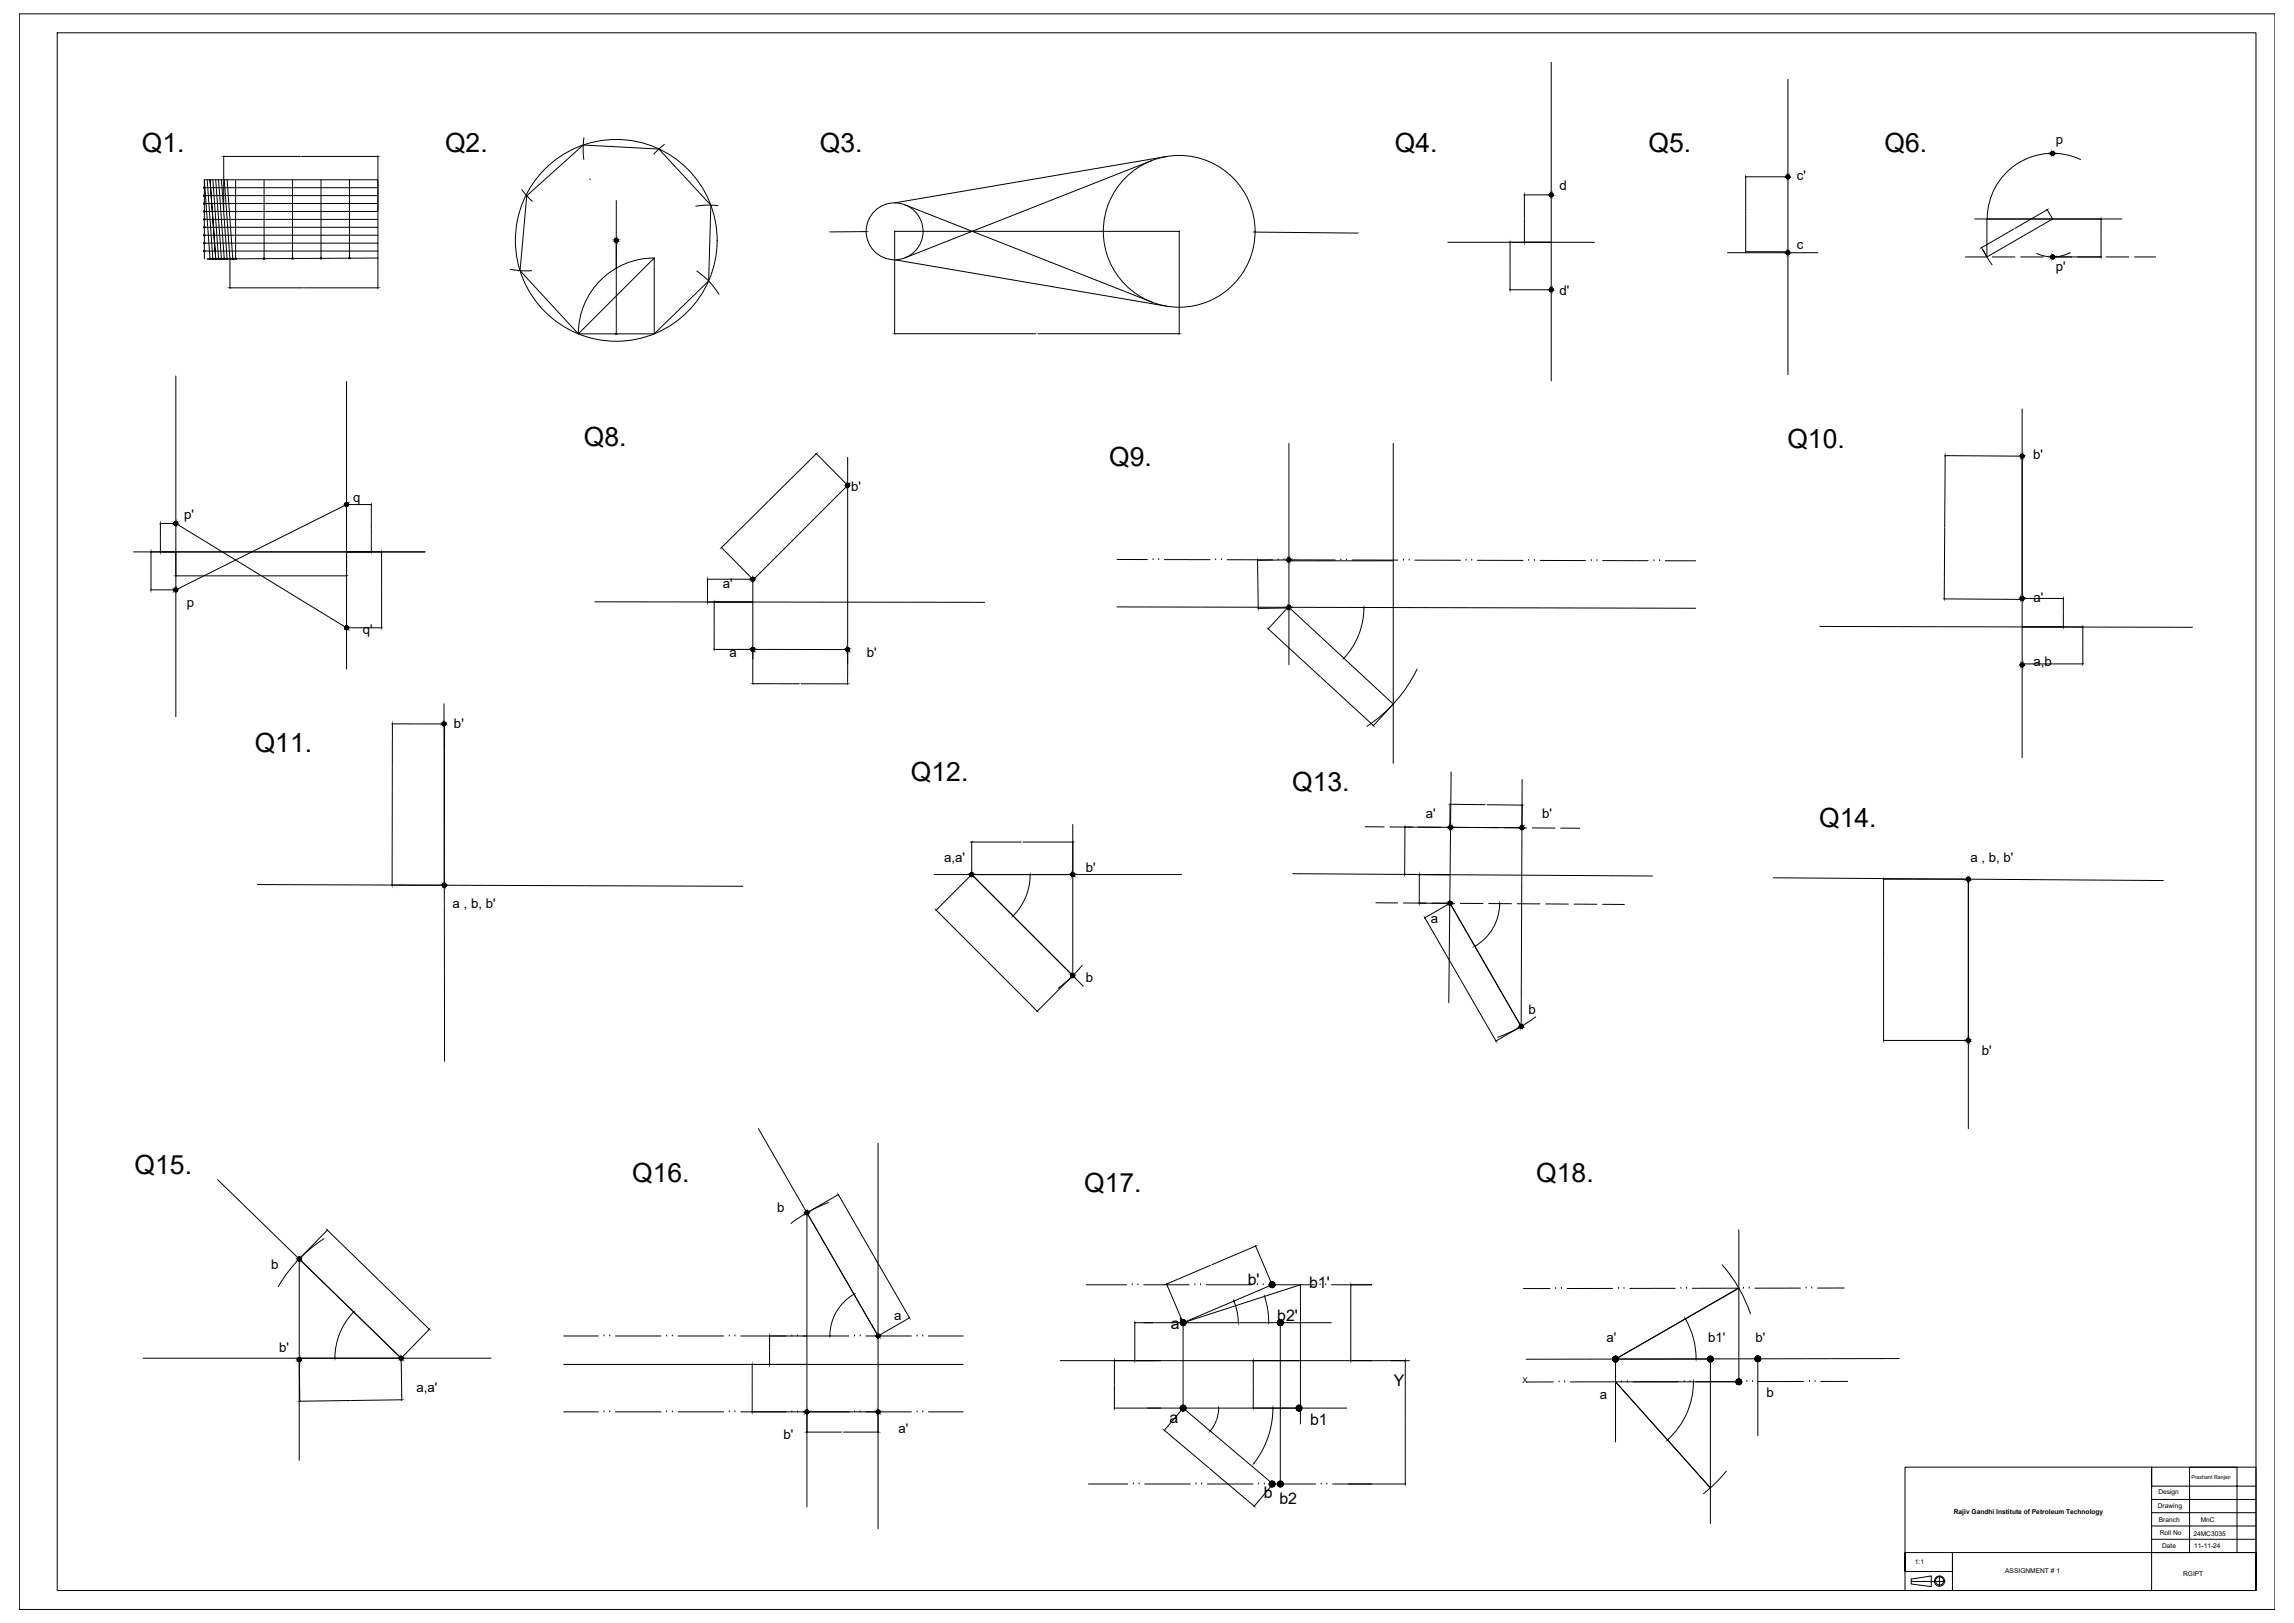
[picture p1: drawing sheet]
<svg xmlns="http://www.w3.org/2000/svg" width="1189mm" height="841mm" viewBox="0 0 1189 841" stroke-linecap="round" stroke-linejoin="round" font-family="sans-serif">
<defs><g id="words">
<g font-size="13.7">
<text x="73" y="79">Q1.</text>
<text x="231" y="79">Q2.</text>
<text x="425" y="79">Q3.</text>
<text x="723" y="79">Q4.</text>
<text x="854" y="79">Q5.</text>
<text x="977" y="79">Q6.</text>
<text x="303" y="231">Q8.</text>
<text x="926" y="232">Q10.</text>
<text x="575" y="242">Q9.</text>
<text x="132" y="389">Q11.</text>
<text x="472" y="405">Q12.</text>
<text x="670" y="410">Q13.</text>
<text x="943" y="428">Q14.</text>
<text x="70" y="608">Q15.</text>
<text x="328" y="612">Q16.</text>
<text x="562" y="618">Q17.</text>
<text x="796" y="612">Q18.</text>
</g>
<g font-size="8.2">
<text x="647" y="666">b'</text>
<text x="678" y="667">b1'</text>
<text x="607" y="689">a'</text>
<text x="662" y="685">b2'</text>
<text x="722" y="718">Y</text>
<text x="606" y="737">a</text>
<text x="679" y="739">b1</text>
<text x="655" y="776">b</text>
<text x="663" y="779">b2</text>
</g>
<g font-size="6.9">
<text x="1065" y="74">p</text>
<text x="931" y="93">c'</text>
<text x="808" y="99">d</text>
<text x="931" y="129">c</text>
<text x="1065" y="140">p'</text>
<text x="808" y="153">d'</text>
<text x="1054" y="238">b'</text>
<text x="441" y="254">b'</text>
<text x="183" y="260">q</text>
<text x="95" y="269">p'</text>
<text x="375" y="304">a'</text>
<text x="1054" y="312">a'</text>
<text x="97" y="315">p</text>
<text x="188" y="329">q'</text>
<text x="378" y="340">a</text>
<text x="449" y="340">b'</text>
<text x="1054" y="345">a,b</text>
<text x="235" y="377">b'</text>
<text x="739" y="424">a'</text>
<text x="799" y="424">b'</text>
<text x="489" y="447">a,a'</text>
<text x="1021" y="447">a , b, b'</text>
<text x="563" y="452">b'</text>
<text x="235" y="470">a , b, b'</text>
<text x="741" y="478">a</text>
<text x="563" y="509">b</text>
<text x="792" y="525">b</text>
<text x="1027" y="547">b'</text>
<text x="403" y="628">b</text>
<text x="140" y="657">b</text>
<text x="463" y="684">a</text>
<text x="833" y="696">a'</text>
<text x="885" y="696">b1'</text>
<text x="910" y="696">b'</text>
<text x="145" y="701">b'</text>
<text x="216" y="721">a,a'</text>
<text x="829" y="725">a</text>
<text x="916" y="724">b</text>
<text x="466" y="742">a'</text>
<text x="406" y="746">b'</text>
</g>
<text font-size="4.1" x="789" y="717">X</text>
<g font-size="3.4">
<text x="1119" y="774">Design</text>
<text x="1013" y="785">Rajiv Gandhi Institute of Petroleum Technology</text>
<text x="1118" y="781">Drawing</text>
<text x="1119" y="789">Branch</text>
<text x="1141" y="789">MnC</text>
<text x="1119" y="795">Roll No</text>
<text x="1137" y="796">24MC3035</text>
<text x="1120" y="802">Date</text>
<text x="1137" y="802">11-11-24</text>
<text x="992" y="811">1:1</text>
<text x="1039" y="815">ASSIGNMENT # 1</text>
<text x="1131" y="817">RGIPT</text>
</g>
<text font-size="2.7" x="1136" y="767">Prashant Ranjan</text>
<g font-size=".2">
<text x="156" y="81">5.36</text>
<text x="790" y="113">25.0000</text>
<text x="904" y="111">39.5000</text>
<text x="1044" y="119">40.0000</text>
<text x="430" y="120">Ø30</text>
<text x="704" y="121">Ø80.0000</text>
<text x="1088" y="123">19.9999</text>
<text x="782" y="138">25.0000</text>
<text x="157" y="149">5.2</text>
<text x="537" y="173">150.0000</text>
<text x="398" y="260">71</text>
<text x="192" y="274">24.9609</text>
<text x="1007" y="273">75.4990</text>
<text x="83" y="279">15.0000</text>
<text x="78" y="296">20.0000</text>
<text x="135" y="298">90.0000</text>
<text x="197" y="306">40.0000</text>
<text x="651" y="303">25.3427</text>
<text x="366" y="306">12.0267</text>
<text x="1069" y="318">15.0000</text>
<text x="370" y="324">25.0001</text>
<text x="704" y="329">43°</text>
<text x="1079" y="335">19.5001</text>
<text x="684" y="351">75.3674</text>
<text x="414" y="354">50.0001</text>
<text x="203" y="417">85.0000</text>
<text x="770" y="417">38.0144</text>
<text x="529" y="436">53.2824</text>
<text x="728" y="441">24.9575</text>
<text x="735" y="461">15.0429</text>
<text x="531" y="465">45°</text>
<text x="774" y="481">60°</text>
<text x="511" y="498">75.3527</text>
<text x="976" y="497">85.0000</text>
<text x="756" y="508">75.0000</text>
<text x="452" y="651">75.0000</text>
<text x="627" y="656">51.0000</text>
<text x="196" y="663">75.0000</text>
<text x="433" y="680">60°</text>
<text x="641" y="682">23°</text>
<text x="657" y="679">18°</text>
<text x="700" y="686">40.0000</text>
<text x="176" y="691">43°</text>
<text x="588" y="695">20.0046</text>
<text x="877" y="694">30°</text>
<text x="398" y="700">15.0000</text>
<text x="389" y="719">25.0000</text>
<text x="577" y="717">24.9954</text>
<text x="649" y="717">24.9954</text>
<text x="182" y="726">53</text>
<text x="630" y="736">40°</text>
<text x="728" y="737">65.0000</text>
<text x="874" y="733">48°</text>
<text x="436" y="742">37.5000</text>
<text x="658" y="743">38°</text>
<text x="626" y="761">62.0000</text>
</g>
</g></defs>
<!-- layer: 0 -->
<g fill="none" stroke="#000" stroke-width=".52">
<path d="M10 7h1169v827h-1169zM30 17h1139v807h-1139zM303 71v12M344 75l-5 5M106 97v1M106 93h90v41h-89M106 93v41M106 97h90M106 93l3 41M107 93l3 41M109 93l3 41-3-41M110 93l3 41"/>
<path d="M112 93l3 41M113 93l3 41M115 93l3 41M116 93l3 41M118 93l3 41M122 94v40M137 93v41M152 93v41M166 93v41M181 93v41M270 98l6 6M306 93h.1"/>
<path d="M597 83l-128 51M605 81l-141 24M106 117v1M106 113v1M106 109v1M106 105v1M106 101v1M106 101h90M106 105h90M106 110h90M106 114h90M106 118h90"/>
<path d="M319 104v69M372 107l-6-1-5 1M464 120h147M469 106l128 51M106 130h.1M106 126h.1M106 122h.1M106 122h90M106 126h90M106 130h90M108 134l1 1M109 134l-1 1"/>
<path d="M110 134l1 1M111 134l-1 1M111 134l1 1M112 134l-1 1M113 134l1 1M114 134l-1 1M114 134l1 1M115 134l-1 1M116 134l1 1M117 134l-1 1M117 134h1M118 134h-1"/>
<path d="M119 134h1M120 134h-1M120 134h1M121 134h-1M122 134h.1M137 134h.1M151 134h1M152 134h-1M166 134h1M167 134h-1M181 133v1M264 140h12"/>
<path d="M339 134a39 39 0 0 0-39 39l39-39v39M464 135l141 24M361 140l6 5 6 8M319 173h1M320 173h-1M593 685h97M664 685v84M595 730h103M1115 777h54M1169 770h-54v-10v45h20v-45h24v45M1115 798h54M1115 791h54"/>
<path d="M1115 784h54M991 818l10-1v5l-11-1zM991 819h17M1005 817v5M1169 805h-54v19M1012 824v-19v9h-25v-9h182v19h-182v-64h182v64"/>
<circle cx="106" cy="97" r=".2"/>
<circle cx="106" cy="114" r=".2"/>
<circle cx="106" cy="105" r=".2"/>
<circle cx="106" cy="101" r=".2"/>
<circle cx="106" cy="118" r=".2"/>
<circle cx="106" cy="110" r=".2"/>
<circle cx="464" cy="120" r="15"/>
<circle cx="611" cy="120" r="39"/>
<circle cx="106" cy="130" r=".2"/>
<circle cx="106" cy="126" r=".2"/>
<circle cx="106" cy="122" r=".2"/>
<circle cx="109" cy="134" r=".2"/>
<circle cx="110" cy="134" r=".2"/>
<circle cx="112" cy="134" r=".2"/>
<circle cx="113" cy="134" r=".2"/>
<circle cx="115" cy="134" r=".2"/>
<circle cx="116" cy="134" r=".2"/>
<circle cx="118" cy="134" r=".2"/>
<circle cx="119" cy="134" r=".2"/>
<circle cx="121" cy="134" r=".2"/>
<circle cx="122" cy="134" r=".2"/>
<circle cx="137" cy="134" r=".2"/>
<circle cx="152" cy="134" r=".2"/>
<circle cx="166" cy="134" r=".2"/>
<circle cx="181" cy="134" r=".2"/>
<circle cx="319" cy="125" r="52"/>
<circle cx="319" cy="173" r=".2"/>
<circle cx="1005" cy="819" r="2.1"/>
<circle cx="1005" cy="819" r="2.7"/>
</g>
<!-- layer: dimension line -->
<g fill="none" stroke="#000" stroke-width=".52">
<path d="M116 81v29M116 81h40M156 81h40M196 81v29M905 92h22M905 92v19M464 120v53M611 120v53M790 101h14M790 101v12M790 113v12M905 111v19"/>
<path d="M1044 119l-17 9M1061 109l-17 9M1061 109l3 4h25M1089 114v9M119 134v15M196 134v15M449 120h-19M651 120l53 1M782 126h22M783 126v12M783 138v12M905 130h22"/>
<path d="M1027 128l3 5M1064 133h25M1089 123v10M119 149h38M158 149h38M782 150h22M464 173h73M538 173h73M423 235l16 16M423 235l-24 24M1048 236h-40v37M398 260l-24 24"/>
<path d="M83 271h8M83 271v7M83 279v7M180 261h13M192 262v12M192 274v12M1008 273v37M78 286h13M78 286v10M78 296v9M91 286v13M91 298h44"/>
<path d="M136 298h43M198 286v19M198 286h-18v13M374 284l16 16M652 291v12M668 290h-16M78 306h13M198 306v19M366 300h24M366 312h24M367 300v6M367 306v6"/>
<path d="M370 312v12M652 303v12M667 315l-10 11M668 315h-16M707 315l-1 7-2 7M1007 310l41 1M1048 310h22M1069 310v7M1069 318v7M180 325h18M370 337h20M370 324v12"/>
<path d="M390 337v17M439 337v18M657 326l27 25M704 329l-3 6-4 6M1048 325h32M1079 325v9M1079 335v9M390 354h24M415 354h24M685 351l27 25M1048 344h32M203 375h27"/>
<path d="M203 375v42M722 365l-10 11M203 417v41M752 417l-1 11M752 417h18M771 417h18M789 417v12M504 436v17l-19 19M504 436h25M530 436h26M556 436v17M728 429h23"/>
<path d="M728 429v12M203 459h27M534 453l-1 7-1 5M728 453h23M728 441v12M735 453h16M736 453v7M976 456h44M976 456v41M485 472l26 26M532 465l-3 5-4 5M735 468h16l-13 8"/>
<path d="M736 461v7M739 476l18 31M777 468l-1 7-2 6M512 498l25 26M774 481l-4 5-6 4M976 498v41M556 506l-19 18M757 508l18 31M788 532l-13 8M976 539h44M435 619l18 32M435 619l-17 9"/>
<path d="M170 637l-15 15M170 638l26 25M453 651l18 32M183 680l-4 5-3 6M196 663l26 26M433 680l-2 6-1 6M442 671l-4 3-4 6M700 666h11M700 666v19M176 691l-2 7v6M223 689l-15 15v22M399 692h19"/>
<path d="M399 692v7M399 700v7M471 683l-16 9M588 685h9M588 686v9M588 695v10M700 686v19M873 684l5 9M878 694l1 10M155 705v21M390 707h28M390 707v12"/>
<path d="M390 720v11M577 705h25M578 705v12M578 718v11M649 705h24M650 705v12M650 718v11M700 705h11M721 705h7M728 705v32M878 716l-1 8-3 8M182 726h-26"/>
<path d="M208 725l-26 1M390 732h28v10M455 732v10M577 730h25M649 730h24M728 737v32M874 733l-4 6-6 7M418 742h18M437 742h18M699 769h29"/>
</g>
<!-- layer: Object -->
<g fill="none" stroke="#000" stroke-width=".52">
<path d="M273 101l29-26 39 2 27 29-1 40-28 27h-39l-30-33zM1048 236v74M439 251l-48 49M91 271l89 54M180 261l-89 45M668 291h54M668 315l54 50M390 337h49M230 375v84M752 429h37M504 453h52M504 454l52 52"/>
<path d="M1020 456v83M751 468l37 64M418 628l37 64M155 652l53 52h-53M659 666l-46 19M901 668l-64 36M837 716l49 55M418 732h38M613 730l47 39"/>
</g>
<!-- layer: 0 -->
<g fill="#000" stroke="#000" stroke-width=".52">
<path d="M318 125h1zM319 125v1z"/>
<path d="M318 124l1 1zM318 125h1zM318 125h1z"/>
<path d="M319 124v1zM319 124v1zM318 124l1 1z"/>
<path d="M319 124v1zM319 124v1zM319 124v1z"/>
<path d="M319 125v1zM319 125h1zM319 125h1z"/>
<path d="M320 124l-1 1zM319 124v1zM319 124v1z"/>
<path d="M319 125h1zM319 125h1zM319 125h1z"/>
<path d="M320 124l-1 1zM320 124l-1 1zM320 124l-1 1z"/>
<path d="M319 125h1zM319 125h1z"/>
<path d="M319 125h1zM319 125l1-1zM319 125l1-1z"/>
</g>
<!-- layer: reference -->
<g fill="none" stroke="#000" stroke-width=".52">
<path d="M1023 113h77M750 126h76M895 131h47M69 286h151M308 312h202M579 314l300 1M943 325h193M556 427v79M484 453h128M504 453l57 58M670 453l186 1M561 500l-7 7-6 5"/>
<path d="M796 527l-9 6-11 5"/>
</g>
<!-- layer: Locus -->
<g fill="none" stroke="#000" stroke-width=".52">
<path d="M1019 133h11M1032 133h12M1047 133h12M1062 133h12M1077 133h12M1091 133h12M1106 133h11M708 428h9M720 429h12M735 429h12M750 429h12M765 429h11"/>
<path d="M779 429h12M794 429h12M809 429h10M713 468h11M727 468h12M742 468h12M757 468h12M772 468h11M786 468h12M801 468h12M816 469h12M831 469h11"/>
</g>
<!-- layer: prjector -->
<g fill="none" stroke="#000" stroke-width=".52">
<path d="M804 32v165M927 41v153M1078 83a34 34 0 0 0-48 30v20l34-20M1028 130l4 7M1073 131a20 20 0 0 1-17 0M91 195v176M180 198v149M1048 212v181M439 237v107M668 230v114M722 230v166M390 300v42"/>
<path d="M734 347a74 74 0 0 1-26 29M230 365v185M752 400l-1 120M789 404l-1 128M133 458l252 1M751 468l38 64"/>
</g>
<g fill="#000" stroke="#000" stroke-width=".52">
<path d="M927 92h1zM1064 80h1zM439 250v1zM180 324v1zM390 337v1zM1048 345v1zM752 429h1zM750 468h1zM751 467v1zM664 685h1zM673 730h2zM664 769h1z"/>
<path d="M1063 79l1 1zM1063 80h1zM1063 80h1z"/>
<path d="M1063 80h1zM1063 80h1zM1064 80h-1z"/>
<path d="M1063 79l1 1zM1063 79l1 1zM1063 79l1 1z"/>
<path d="M1063 79l1 1zM1063 79l1 1zM1063 79l1 1z"/>
<path d="M1064 79v1zM1064 79v1zM1063 79l1 1z"/>
<path d="M1064 79v1zM1064 79v1zM1064 79v1z"/>
<path d="M1064 80h1zM1064 80h1z"/>
<path d="M1064 80h1zM1064 80l1-1zM1064 80l1-1z"/>
<path d="M926 91l1 1zM926 92h1zM926 92h1z"/>
<path d="M926 92h1zM926 92h1zM926 92h1z"/>
<path d="M926 91l1 1zM926 91l1 1zM926 91l1 1z"/>
<path d="M927 92l-1 1zM927 92l-1 1zM927 92v1z"/>
<path d="M926 91l1 1zM926 91l1 1zM926 91l1 1z"/>
<path d="M927 92v1zM927 92v1zM927 92v1z"/>
<path d="M927 91v1zM927 91v1zM926 91l1 1z"/>
<path d="M927 91v1zM927 91v1zM927 91v1z"/>
<path d="M927 92h1zM927 92h1z"/>
<path d="M927 92h1zM927 92l1-1zM927 92l1-1z"/>
<path d="M1064 80h-1zM1064 80h-1z"/>
<path d="M803 101h1zM803 101h1zM803 101h1z"/>
<path d="M803 101h1zM803 102l1-1zM803 102l1-1z"/>
<path d="M803 100l1 1zM803 100l1 1zM803 101h1z"/>
<path d="M804 101l-1 1zM804 101v1zM804 101v1z"/>
<path d="M804 100v1zM803 100l1 1zM803 100l1 1z"/>
<path d="M804 101v1zM804 101v1zM804 101v1z"/>
<path d="M804 100v1zM804 100v1zM804 100v1z"/>
<path d="M804 101v1zM804 101l1 1zM804 101h1z"/>
<path d="M804 101l1-1zM804 100v1zM804 100v1z"/>
<path d="M804 101h1zM804 101h1z"/>
<path d="M804 101h1zM804 101h1zM804 101h1z"/>
<path d="M926 131h1zM926 131h1zM926 131h1z"/>
<path d="M926 131h1zM926 131h1zM926 132l1-1z"/>
<path d="M926 130l1 1zM926 130l1 1zM926 131h1z"/>
<path d="M927 131l-1 1zM927 131l-1 1zM927 131v1z"/>
<path d="M926 130l1 1zM926 130l1 1zM926 130l1 1z"/>
<path d="M927 131v1zM927 131v1zM927 131v1z"/>
<path d="M927 130v1zM927 130v1zM926 130l1 1z"/>
<path d="M927 131v1zM927 131v1zM927 131h1z"/>
<path d="M927 130v1zM927 130v1zM927 130v1z"/>
<path d="M927 131h1zM927 131h1z"/>
<path d="M927 131h1zM927 131h1zM927 131h1z"/>
<path d="M1063 133h1zM1063 133h1zM1063 133h1z"/>
<path d="M1063 134l1-1zM1063 134l1-1zM1064 133l-1 1z"/>
<path d="M1063 132l1 1zM1063 133h1zM1063 133h1z"/>
<path d="M1064 133l-1 1zM1064 133l-1 1zM1064 133v1z"/>
<path d="M1063 132l1 1zM1063 132l1 1zM1063 132l1 1z"/>
<path d="M1064 133v1zM1064 133v1zM1064 133v1z"/>
<path d="M1064 132v1zM1064 132v1zM1064 132v1z"/>
<path d="M1064 133l1 1zM1064 133l1 1zM1064 133l1 1z"/>
<path d="M1065 132l-1 1zM1064 132v1zM1064 132v1z"/>
<path d="M1064 133l1 1zM1064 133h1z"/>
<path d="M1064 133h1zM1064 133h1zM1064 133h1z"/>
<path d="M803 150h1zM803 150h1zM803 150h1z"/>
<path d="M803 151l1-1zM803 151l1-1zM803 151l1-1z"/>
<path d="M803 149l1 1zM803 150h1zM803 150h1z"/>
<path d="M804 150l-1 1zM804 150v1zM804 150v1z"/>
<path d="M804 149v1zM803 149l1 1zM803 149l1 1z"/>
<path d="M804 150v1zM804 150v1zM804 150v1z"/>
<path d="M804 149v1zM804 149v1zM804 149v1z"/>
<path d="M804 150v1zM804 150l1 1zM804 150l1 1z"/>
<path d="M805 149l-1 1zM804 149v1zM804 149v1z"/>
<path d="M804 150l1 1zM804 150h1z"/>
<path d="M804 150h1zM804 150h1zM804 150h1z"/>
<path d="M1047 236h1zM1047 236h1zM1047 237l1-1z"/>
<path d="M1047 237l1-1zM1047 237l1-1zM1048 236l-1 1z"/>
<path d="M1047 236h1zM1047 236h1zM1047 236h1z"/>
<path d="M1048 236v1zM1048 236v1zM1048 236v1z"/>
<path d="M1048 235v1zM1047 236h1zM1047 236h1z"/>
<path d="M1048 236v1zM1048 236v1zM1048 236l1 1z"/>
<path d="M1048 235v1zM1048 235v1zM1048 235v1z"/>
<path d="M1048 236l1 1zM1048 236l1 1zM1048 236l1 1z"/>
<path d="M1048 236h1zM1049 236h-1zM1048 235v1z"/>
<path d="M1048 236l1 1zM1048 236h1z"/>
<path d="M1048 236h1zM1048 236h1zM1048 236h1z"/>
<path d="M438 251h1zM438 251h1zM438 252l1-1z"/>
<path d="M438 252l1-1zM438 252l1-1zM439 252v-1z"/>
<path d="M438 251h1zM438 251h1z"/>
<path d="M439 251v1zM439 251v1zM439 251v1z"/>
<path d="M439 251v1zM439 251v1zM439 251l1 1z"/>
<path d="M439 251l1 1zM439 251l1 1zM439 251l1 1z"/>
<path d="M440 251h-1zM440 251h-1zM440 251h-1z"/>
<path d="M439 251l1 1zM439 251h1z"/>
<path d="M439 251h1zM439 251h1zM439 251h1z"/>
<path d="M90 271h1zM90 271h1zM90 271h1z"/>
<path d="M90 272l1-1zM90 272l1-1zM91 271l-1 1z"/>
<path d="M90 271h1zM90 271h1zM90 271h1z"/>
<path d="M91 271v1zM91 271v1zM91 271v1z"/>
<path d="M91 270v1zM91 270v1zM90 271h1z"/>
<path d="M91 271v1zM91 271v1zM91 271v1z"/>
<path d="M91 270v1zM91 270v1zM91 270v1z"/>
<path d="M91 271l1 1zM91 271l1 1zM91 271l1 1z"/>
<path d="M92 271h-1zM92 270l-1 1zM91 270v1z"/>
<path d="M91 271h1zM91 271h1z"/>
<path d="M91 271h1zM91 271h1zM91 271h1z"/>
<path d="M179 261h1zM179 261h1zM179 262l1-1z"/>
<path d="M179 262l1-1zM179 262l1-1zM180 261l-1 1z"/>
<path d="M179 261h1zM179 261h1zM179 261h1z"/>
<path d="M180 261l-1 1zM180 261l-1 1zM180 261l-1 1z"/>
<path d="M179 261h1zM179 261h1zM179 261h1z"/>
<path d="M180 261v1zM180 261v1zM180 261v1z"/>
<path d="M180 260v1zM180 260v1zM179 260l1 1z"/>
<path d="M180 261v1zM180 261v1zM180 261v1z"/>
<path d="M180 261l1 1zM180 261l1 1z"/>
<path d="M180 261h1zM180 261h1z"/>
<path d="M667 290h1zM667 290h1zM667 290h1z"/>
<path d="M667 291l1-1zM667 291l1-1zM668 290l-1 1z"/>
<path d="M667 289l1 1zM667 290h1zM667 290h1z"/>
<path d="M668 290v1zM668 290v1zM668 290v1z"/>
<path d="M668 289v1zM667 289l1 1zM667 289l1 1z"/>
<path d="M668 290v1zM668 290v1zM668 290l1 1z"/>
<path d="M668 289v1zM668 289v1zM668 289v1z"/>
<path d="M668 290l1 1zM668 290l1 1zM668 290l1 1z"/>
<path d="M669 289l-1 1zM669 289l-1 1zM668 289v1z"/>
<path d="M668 290l1 1zM668 290h1z"/>
<path d="M668 290h1zM668 290h1zM668 290h1z"/>
<path d="M90 305l1 1zM90 306h1zM90 306h1z"/>
<path d="M90 306h1zM90 306h1z"/>
<path d="M90 305l1 1zM90 305l1 1zM90 305l1 1z"/>
<path d="M91 306v1zM91 306v1z"/>
<path d="M91 305v1zM91 305v1zM90 305l1 1z"/>
<path d="M91 306v1zM91 306v1zM91 306h1z"/>
<path d="M91 305v1zM91 305v1zM91 305v1z"/>
<path d="M91 306h1zM91 306h1zM91 306h1z"/>
<path d="M91 306l1-1zM92 305l-1 1zM91 305v1z"/>
<path d="M91 306h1zM91 306h1z"/>
<path d="M91 306h1zM91 306l1-1zM91 306l1-1z"/>
<path d="M667 315h1zM667 315h1zM667 315h1z"/>
<path d="M667 315h1zM667 315h1zM668 315l-1 1z"/>
<path d="M667 314l1 1zM667 314l1 1zM667 314l1 1z"/>
<path d="M668 315l-1 1zM668 315v1zM668 315v1z"/>
<path d="M668 314v1zM667 314l1 1zM667 314l1 1z"/>
<path d="M668 315v1zM668 315v1zM668 315l1 1z"/>
<path d="M668 314v1zM668 314v1zM668 314v1z"/>
<path d="M668 315l1 1zM668 315h1zM668 315h1z"/>
<path d="M668 315l1-1zM669 314l-1 1zM668 314v1z"/>
<path d="M668 315h1zM668 315h1z"/>
<path d="M668 315h1zM668 315l1-1zM668 315l1-1z"/>
<path d="M1047 310h1zM1047 310h1zM1047 310h1z"/>
<path d="M1047 310h1zM1047 311l1-1zM1048 310l-1 1z"/>
<path d="M1047 309l1 1zM1047 310h1zM1047 310h1z"/>
<path d="M1048 310l-1 1zM1048 310v1zM1048 310v1z"/>
<path d="M1048 309v1zM1047 309l1 1zM1047 309l1 1z"/>
<path d="M1048 310v1zM1048 310v1zM1048 310l1 1z"/>
<path d="M1048 309v1zM1048 309v1zM1048 309v1z"/>
<path d="M1048 310l1 1zM1048 310l1 1zM1048 310h1z"/>
<path d="M1048 310l1-1zM1049 309l-1 1zM1048 309v1z"/>
<path d="M1048 310h1zM1048 310h1z"/>
<path d="M1048 310h1zM1048 310h1zM1048 310h1z"/>
<path d="M179 325h1zM179 325h1zM179 326l1-1z"/>
<path d="M179 326l1-1zM179 326l1-1zM180 325l-1 1z"/>
<path d="M179 325h1zM179 325h1zM179 325h1z"/>
<path d="M180 325l-1 1zM180 325l-1 1zM180 325v1z"/>
<path d="M179 324l1 1zM179 325h1zM179 325h1z"/>
<path d="M180 325v1zM180 325v1zM180 325v1z"/>
<path d="M180 324v1zM180 324v1zM179 324l1 1z"/>
<path d="M180 325v1zM180 325v1zM180 325v1z"/>
<path d="M180 325l1 1zM180 325l1 1z"/>
<path d="M180 325h1zM180 325h1z"/>
<path d="M389 336l1 1zM389 337h1zM389 337h1z"/>
<path d="M389 337h1zM389 337h1zM390 337h-1z"/>
<path d="M389 336l1 1zM389 336l1 1zM389 336l1 1z"/>
<path d="M390 336v1zM390 336v1zM389 336l1 1z"/>
<path d="M390 337v1zM390 337h1zM390 337h1z"/>
<path d="M390 336v1zM390 336v1zM390 336v1z"/>
<path d="M390 337h1zM390 337h1zM390 337h1z"/>
<path d="M390 337l1-1zM391 336l-1 1zM391 336l-1 1z"/>
<path d="M390 337h1zM390 337h1z"/>
<path d="M390 337h1zM390 337l1-1zM390 337l1-1z"/>
<path d="M438 336l1 1zM438 337h1zM438 337h1z"/>
<path d="M438 337h1zM438 337h1z"/>
<path d="M439 336v1zM438 336l1 1zM438 336l1 1z"/>
<path d="M439 337v1zM439 337v1z"/>
<path d="M439 336v1zM439 336v1zM439 336v1z"/>
<path d="M439 337v1zM439 337l1 1zM439 337h1z"/>
<path d="M439 336v1zM439 336v1zM439 336v1z"/>
<path d="M439 337h1zM439 337h1zM439 337h1z"/>
<path d="M439 337l1-1zM440 336l-1 1zM440 336l-1 1z"/>
<path d="M439 337h1zM439 337h1z"/>
<path d="M439 337h1zM439 337l1-1zM439 337l1-1z"/>
<path d="M1047 344l1 1zM1047 345h1zM1047 345h1z"/>
<path d="M1047 345h1zM1047 345h1zM1047 345h1z"/>
<path d="M1047 344l1 1zM1047 344l1 1zM1047 344l1 1z"/>
<path d="M1048 344v1zM1047 344l1 1zM1047 344l1 1z"/>
<path d="M1048 345v1zM1048 345h1z"/>
<path d="M1048 344v1zM1048 344v1zM1048 344v1z"/>
<path d="M1048 345h1zM1048 345h1zM1048 345h1z"/>
<path d="M1049 344l-1 1zM1049 344l-1 1zM1048 344v1z"/>
<path d="M1048 345h1zM1048 345h1z"/>
<path d="M1048 345h1zM1048 345l1-1zM1048 345l1-1z"/>
<path d="M229 375h1zM229 375h1zM229 375h1z"/>
<path d="M229 376l1-1zM229 376l1-1zM230 375l-1 1z"/>
<path d="M229 374l1 1zM229 375h1zM229 375h1z"/>
<path d="M230 375v1zM230 375v1zM230 375v1z"/>
<path d="M230 374v1zM230 374v1zM229 374l1 1z"/>
<path d="M230 375v1zM230 375v1zM230 375v1z"/>
<path d="M230 374v1zM230 374v1zM230 374v1z"/>
<path d="M230 375l1 1zM230 375l1 1zM230 375l1 1z"/>
<path d="M231 374l-1 1zM231 374l-1 1zM230 374v1z"/>
<path d="M230 375l1 1zM230 375h1z"/>
<path d="M230 375h1zM230 375h1zM230 375h1z"/>
<path d="M751 429h1zM751 429h1zM751 429h1z"/>
<path d="M751 429h1zM751 429h1zM752 429h-1z"/>
<path d="M751 428l1 1zM751 428l1 1zM751 428l1 1z"/>
<path d="M752 429l-1 1zM752 429l-1 1zM752 429v1z"/>
<path d="M751 428l1 1zM751 428l1 1zM751 428l1 1z"/>
<path d="M752 429v1zM752 429v1zM752 429v1z"/>
<path d="M752 428v1zM752 428v1zM752 428v1z"/>
<path d="M752 428v1zM752 428v1zM752 428v1z"/>
<path d="M752 429h1zM752 429h1z"/>
<path d="M752 429h1zM752 429l1-1zM752 429l1-1z"/>
<path d="M788 429h1zM788 429h1zM788 429h1z"/>
<path d="M788 429h1zM788 429h1zM789 429l-1 1z"/>
<path d="M788 428l1 1zM788 428l1 1zM788 428l1 1z"/>
<path d="M789 429l-1 1zM789 429v1zM789 429v1z"/>
<path d="M788 428l1 1zM788 428l1 1zM788 428l1 1z"/>
<path d="M789 429v1zM789 429v1zM789 429v1z"/>
<path d="M789 428v1zM789 428v1zM789 428v1z"/>
<path d="M789 429v1zM789 429h1zM789 429h1z"/>
<path d="M789 428v1zM789 428v1zM789 428v1z"/>
<path d="M789 429h1zM789 429h1z"/>
<path d="M789 429h1zM789 429h1zM789 429l1-1z"/>
<path d="M229 459h1zM229 459h1zM229 459h1z"/>
<path d="M229 459h1zM229 459h1zM230 459v1z"/>
<path d="M230 458v1zM229 458l1 1zM229 458l1 1z"/>
<path d="M230 459v1zM230 459v1zM230 459v1z"/>
<path d="M230 458v1zM230 458v1zM230 458v1z"/>
<path d="M230 459v1zM230 459l1 1zM230 459l1 1z"/>
<path d="M230 458v1zM230 458v1zM230 458v1z"/>
<path d="M230 459h1zM230 459h1zM230 459h1z"/>
<path d="M230 459l1-1zM231 458l-1 1zM231 458l-1 1z"/>
<path d="M230 459h1zM230 459h1z"/>
<path d="M230 459h1zM230 459l1-1zM230 459l1-1z"/>
<path d="M555 453h1zM555 453h1zM555 453h1z"/>
<path d="M555 454l1-1zM555 454l1-1zM556 453l-1 1z"/>
<path d="M555 453h1zM555 453h1zM555 453h1z"/>
<path d="M556 453l-1 1zM556 453v1zM556 453v1z"/>
<path d="M556 452v1zM555 452l1 1zM555 453h1z"/>
<path d="M556 453v1zM556 453v1zM556 453l1 1z"/>
<path d="M556 452v1zM556 452v1zM556 452v1z"/>
<path d="M556 453l1 1zM556 453l1 1zM556 453l1 1z"/>
<path d="M556 453h1zM557 452l-1 1zM556 452v1z"/>
<path d="M556 453l1 1zM556 453h1z"/>
<path d="M556 453h1zM556 453h1zM556 453h1z"/>
<path d="M751 469v-1zM751 468v1z"/>
<path d="M751 468v1zM751 468v1zM751 468v1z"/>
<path d="M751 467v1zM751 467v1zM751 467v1z"/>
<path d="M751 468v1zM751 468l1 1zM751 468l1 1z"/>
<path d="M752 467l-1 1zM751 467v1zM751 467v1z"/>
<path d="M751 468l1 1zM751 468l1 1zM751 468l1 1z"/>
<path d="M752 467l-1 1zM752 467l-1 1zM752 467l-1 1z"/>
<path d="M751 468h1zM751 468h1z"/>
<path d="M751 468h1zM751 468h1zM751 468h1z"/>
<path d="M662 686l2-1zM662 686l2-1zM662 686l2-1z"/>
<path d="M662 685h2zM662 685h2zM662 685h2z"/>
<path d="M662 686l2-1zM662 686l2-1zM664 685l-1 2z"/>
<path d="M662 684l2 1zM662 685h2zM662 685h2z"/>
<path d="M664 685l-1 2zM664 685l-1 2zM664 685l-1 2z"/>
<path d="M663 684l1 1zM663 684l1 1zM662 684l2 1z"/>
<path d="M664 685v2zM664 685v2zM664 685v2z"/>
<path d="M664 684v1zM663 684l1 1zM663 684l1 1z"/>
<path d="M664 685v2zM664 685v2zM664 685l1 1z"/>
<path d="M664 684v1zM664 684v1zM664 684v1z"/>
<path d="M664 685l1 1zM664 685l1 1zM664 685l1 1z"/>
<path d="M664 685h1zM665 684l-1 1zM664 684v1z"/>
<path d="M664 685h1zM664 685h1zM664 685h1z"/>
<path d="M672 730h1zM672 730h1zM672 730h1z"/>
<path d="M672 729l1 1zM672 729l1 1zM672 730h1z"/>
<path d="M672 731l1-1zM673 730l-1 1zM673 730v1z"/>
<path d="M672 729l1 1zM672 729l1 1zM672 729l1 1z"/>
<path d="M673 730v1zM673 730v1zM673 730v1z"/>
<path d="M673 728v2zM672 728l1 2zM672 729l1 1z"/>
<path d="M673 730v1zM673 730l1 1zM673 730l1 1z"/>
<path d="M673 728v2zM673 728v2zM673 728v2z"/>
<path d="M673 730l1 1zM673 730l1 1zM673 730l1 1z"/>
<path d="M674 728l-1 2zM674 728l-1 2zM673 728v2z"/>
<path d="M673 730l1 1zM673 730h2zM673 730h2z"/>
<path d="M673 730l1-1zM673 730l1-1zM674 728l-1 2z"/>
<path d="M673 730h2zM673 730l2-1zM673 730l2-1z"/>
<path d="M662 769h2zM662 769h2zM662 770l2-1z"/>
<path d="M662 769h2zM662 769h2zM662 769h2z"/>
<path d="M662 770l2-1zM662 770l2-1zM664 769l-1 1z"/>
<path d="M662 768l2 1zM662 768l2 1zM662 768l2 1z"/>
<path d="M664 769l-1 1zM664 769l-1 1zM664 769v1z"/>
<path d="M663 768l1 1zM663 768l1 1zM662 768l2 1z"/>
<path d="M664 769v1zM664 769v1zM664 769v1z"/>
<path d="M664 768v1zM663 768l1 1zM663 768l1 1z"/>
<path d="M664 769v1zM664 769v1zM664 769l1 1z"/>
<path d="M664 768v1zM664 768v1zM664 768v1z"/>
<path d="M664 769l1 1zM664 769l1 1zM664 769h1z"/>
<path d="M664 769l1-1zM665 768l-1 1zM664 768v1z"/>
<path d="M664 769h1zM664 769h1zM664 769l1-1z"/>
</g>
<!-- layer: Locus -->
<g fill="#000" stroke="#000" stroke-width=".52">
<path d="M389 300h1zM389 300h1zM389 300h1z"/>
<path d="M389 299l1 1zM389 300h1zM389 300h1z"/>
<path d="M390 299v1zM390 299v1zM389 299l1 1z"/>
<path d="M390 299v1zM390 299v1zM390 299v1z"/>
<path d="M390 300h1zM391 299l-1 1zM391 299l-1 1z"/>
<path d="M389 301l1-1zM389 301l1-1zM390 300l-1 1z"/>
<path d="M390 300v1zM390 300v1zM390 300v1z"/>
<path d="M390 300v1zM390 300l1 1zM390 300l1 1z"/>
<path d="M390 300l1 1zM390 300l1 1zM390 300l1 1z"/>
<path d="M390 300l1 1zM390 300h1z"/>
<path d="M390 300h1zM390 300h1zM390 300h1z"/>
</g>
<!-- layer: LOCUS LINE -->
<g fill="none" stroke="#000" stroke-width=".52">
<path d="M579 290h16M598 290h.1M601 290h.1M603 290h24M630 290h.1M633 290h.1M636 290h24M662 290h.1M665 290h.1M668 290h24M695 290h.1M698 290h.1"/>
<path d="M701 290h23M727 290h.1M730 290h.1M733 290h24M760 290h.1M763 290h.1M766 290h23M792 290h.1M795 290h.1M798 290h24M825 290h.1M828 290h.1"/>
<path d="M831 291h23M857 291h.1M860 291h.1M863 291h16M803 668h-14M806 668h.1M809 668h.1M836 668h-24M839 668h.1M842 668h.1M868 668h-23M871 668h.1"/>
<path d="M874 668h.1M901 668h-24M904 668h.1M907 668h.1M933 667l-24 1M936 667h.1M939 667h.1M956 667h-14M292 692h18M313 692h.1M316 692h.1M319 692h24"/>
<path d="M346 692h.1M348 692h.1M351 692h24M378 692h.1M381 692h.1M384 692h23M410 692h.1M413 692h.1M416 692h24M443 692h.1M446 692h.1M449 692h23"/>
<path d="M475 692h.1M478 692h.1M481 692h18M805 716h-14M808 716h.1M811 716h.1M837 716h-23M840 716h.1M843 716h.1M870 716h-24M873 716h.1M876 716h.1"/>
<path d="M902 716h-23M905 716h.1M908 716h.1M935 716h-24M938 716h.1M941 716h.1M957 716h-13M292 732h18M313 732h.1M316 732h.1M319 732h24M346 732h.1"/>
<path d="M348 732h.1M351 732h24M378 732h.1M381 732h.1M384 732h23M410 732h.1M413 732h.1M416 732h24M443 732h.1M446 732h.1M449 732h23M475 732h.1"/>
<path d="M478 732h.1M481 732h18"/>
</g>
<!-- layer: reference -->
<g fill="#000" stroke="#000" stroke-width=".52">
<path d="M556 506v1zM417 628h1z"/>
<path d="M503 453h1zM503 453h1zM503 453h1z"/>
<path d="M503 454l1-1zM503 454l1-1zM504 453l-1 1z"/>
<path d="M503 453h1zM503 453h1zM503 453h1z"/>
<path d="M504 453l-1 1zM504 453l-1 1zM504 453v1z"/>
<path d="M503 452l1 1zM503 452l1 1zM503 453h1z"/>
<path d="M504 453v1zM504 453v1zM504 453v1z"/>
<path d="M504 452v1zM504 452v1zM503 452l1 1z"/>
<path d="M504 453v1zM504 453v1zM504 453v1z"/>
<path d="M504 452v1zM504 452v1z"/>
<path d="M504 453h1zM504 453h1z"/>
<path d="M504 453h1zM504 453h1z"/>
<path d="M555 505l1 1zM555 506h1zM555 506h1z"/>
<path d="M555 506h1zM555 506h1zM556 506h-1z"/>
<path d="M555 505l1 1zM555 505l1 1zM555 505l1 1z"/>
<path d="M556 505v1zM555 505l1 1zM555 505l1 1z"/>
<path d="M556 505v1zM556 505v1zM556 505v1z"/>
<path d="M556 506h1zM556 506h1zM556 506h1z"/>
<path d="M556 506l1-1zM557 505l-1 1zM556 505v1z"/>
<path d="M556 506h1zM556 506h1z"/>
<path d="M556 506h1zM556 506l1-1zM556 506l1-1z"/>
<path d="M787 532h1zM787 532h1zM787 532h1z"/>
<path d="M787 532h1zM788 533v-1z"/>
<path d="M788 531v1zM788 531v1zM787 532h1z"/>
<path d="M788 532v1zM788 532v1zM788 532v1z"/>
<path d="M788 531v1zM788 531v1zM788 531v1z"/>
<path d="M788 532v1zM788 532l1 1zM788 532l1 1z"/>
<path d="M789 531l-1 1zM788 531v1zM788 531v1z"/>
<path d="M788 532l1 1zM788 532l1 1zM788 532h1z"/>
<path d="M789 531l-1 1zM789 531l-1 1zM789 531l-1 1z"/>
<path d="M788 532h1zM788 532h1z"/>
<path d="M788 532h1zM788 532h1zM788 532h1z"/>
<path d="M417 628h1zM417 628h1zM417 629l1-1z"/>
<path d="M417 629l1-1zM417 629l1-1zM418 628v1z"/>
<path d="M417 628h1zM417 628h1zM417 628h1z"/>
<path d="M418 628v1zM418 628v1zM418 628v1z"/>
<path d="M418 628v1zM418 628v1zM418 628l1 1z"/>
<path d="M418 627v1zM418 627v1zM418 627v1z"/>
<path d="M418 628l1 1zM418 628l1 1zM418 628l1 1z"/>
<path d="M419 628h-1zM419 628h-1zM419 628h-1z"/>
<path d="M418 628l1 1zM418 628l1 1z"/>
<path d="M418 628h1zM418 628h1zM418 628h1z"/>
<path d="M454 692h1zM454 692h1zM454 692h1z"/>
<path d="M454 693l1-1zM454 693l1-1zM455 692v1z"/>
<path d="M454 692h1zM454 692h1zM454 692h1z"/>
<path d="M455 692v1zM455 692v1zM455 692v1z"/>
<path d="M455 691v1zM455 691v1zM454 692h1z"/>
<path d="M455 692v1zM455 692v1zM455 692l1 1z"/>
<path d="M455 691v1zM455 691v1zM455 691v1z"/>
<path d="M455 692l1 1zM455 692l1 1zM455 692l1 1z"/>
<path d="M455 692h1zM456 691l-1 1zM455 691v1z"/>
<path d="M455 692l1 1zM455 692h1z"/>
<path d="M455 692h1zM455 692h1zM455 692h1z"/>
<path d="M417 731l1 1zM417 732h1zM417 732h1z"/>
<path d="M417 732h1zM417 732h1zM417 732h1z"/>
<path d="M417 731l1 1zM417 731l1 1zM417 731l1 1z"/>
<path d="M418 732v1zM418 732v1zM418 732v1z"/>
<path d="M418 731v1zM418 731v1zM417 731l1 1z"/>
<path d="M418 732v1zM418 732l1 1zM418 732l1 1z"/>
<path d="M418 731v1zM418 731v1zM418 731v1z"/>
<path d="M418 732h1zM418 732h1zM418 732h1z"/>
<path d="M419 731l-1 1zM419 731l-1 1zM419 731l-1 1z"/>
<path d="M418 732h1zM418 732h1z"/>
<path d="M418 732l1-1zM418 732l1-1zM418 732l1-1z"/>
</g>
<!-- layer: reference line -->
<path d="M919 455l202 1M393 585l62 107M455 592v200M429 623l-9 4-10 7M901 637v79M892 655a74 74 0 0 1 15 26M901 667l-64 37M292 707h207M837 716l49 55M886 704v85M984 704h-193M895 762l-6 7-6 5" fill="none" stroke="#000" stroke-width=".52"/>
<!-- layer: projector line -->
<path d="M1020 456v129M113 611l95 93M418 628v153M155 652v105M168 642a74 74 0 0 0-24 25M74 704h181M837 704v43M911 704v40" fill="none" stroke="#000" stroke-width=".52"/>
<g fill="#000" stroke="#000" stroke-width=".52">
<path d="M659 666h2zM613 685h2zM613 730h2zM659 769h2z"/>
<path d="M1019 455l1 1zM1019 456h1zM1019 456h1z"/>
<path d="M1019 456h1zM1019 456h1zM1019 456h1z"/>
<path d="M1019 455l1 1zM1019 455l1 1zM1019 455l1 1z"/>
<path d="M1020 456v1zM1020 456v1z"/>
<path d="M1020 455v1zM1020 455v1zM1019 455l1 1z"/>
<path d="M1020 456v1zM1020 456v1zM1020 456h1z"/>
<path d="M1020 455v1zM1020 455v1zM1020 455v1z"/>
<path d="M1020 456h1zM1020 456h1zM1020 456h1z"/>
<path d="M1021 455l-1 1zM1021 455l-1 1zM1020 455v1z"/>
<path d="M1020 456h1zM1020 456h1z"/>
<path d="M1020 456h1zM1020 456l1-1zM1020 456l1-1z"/>
<path d="M1019 539h1zM1019 539h1zM1019 539h1z"/>
<path d="M1019 540l1-1zM1019 540l1-1zM1020 539l-1 1z"/>
<path d="M1019 538l1 1zM1019 539h1zM1019 539h1z"/>
<path d="M1020 539v1zM1020 539v1zM1020 539v1z"/>
<path d="M1020 538v1zM1020 538v1zM1019 538l1 1z"/>
<path d="M1020 538v1zM1020 538v1zM1020 538v1z"/>
<path d="M1020 539l1 1zM1020 539l1 1zM1020 539l1 1z"/>
<path d="M1021 538l-1 1zM1021 538l-1 1zM1020 538v1z"/>
<path d="M1020 539l1 1zM1020 539h1z"/>
<path d="M1020 539h1zM1020 539h1zM1020 539h1z"/>
<path d="M1020 539v1zM1020 539v1zM1020 539v1z"/>
<path d="M658 666h1zM658 666h1zM658 666h1z"/>
<path d="M658 665l1 1zM658 666h1zM658 666h1z"/>
<path d="M658 667l1-1zM659 666l-1 1zM659 666v1z"/>
<path d="M658 665l1 1zM658 665l1 1zM658 665l1 1z"/>
<path d="M659 666v1zM659 666v1zM659 666v1z"/>
<path d="M659 664v2zM658 665l1 1zM658 665l1 1z"/>
<path d="M659 666v1zM659 666l1 1zM659 666l1 1z"/>
<path d="M659 664v2zM659 664v2zM659 664v2z"/>
<path d="M659 666l1 1zM659 666l1 1zM659 666l1 1z"/>
<path d="M660 664l-1 2zM660 664l-1 2zM660 664l-1 2z"/>
<path d="M659 666l1 1zM659 666h2zM659 666h2z"/>
<path d="M659 666l2-1zM659 666l1-1zM660 665l-1 1z"/>
<path d="M659 666h2zM659 666l2-1zM659 666l2-1z"/>
<path d="M612 686l1-1zM612 686l1-1zM612 686l1-1z"/>
<path d="M612 685h1zM612 685h1zM612 685h1z"/>
<path d="M612 686l1-1zM613 685l-1 1zM613 685l-1 2z"/>
<path d="M612 684l1 1zM612 685h1zM612 685h1z"/>
<path d="M613 685v2zM613 685v2zM613 685v2z"/>
<path d="M612 684l1 1zM612 684l1 1zM612 684l1 1z"/>
<path d="M613 685v2zM613 685l1 2zM613 685l1 2z"/>
<path d="M613 684v1zM613 684v1zM613 684v1z"/>
<path d="M613 685l1 2zM613 685l1 1zM613 685l1 1z"/>
<path d="M614 684l-1 1zM614 684l-1 1zM613 684v1z"/>
<path d="M613 685l1 1zM613 685l1 1zM613 685l2 1z"/>
<path d="M613 685h1zM613 685l1-1zM614 684l-1 1z"/>
<path d="M613 685h2zM613 685h2zM613 685h1z"/>
<path d="M612 730h1zM612 730h1zM612 730h1z"/>
<path d="M612 729l1 1zM612 729l1 1zM612 730h1z"/>
<path d="M612 731l1-1zM613 730l-1 1zM613 730l-1 1z"/>
<path d="M612 729l1 1zM612 729l1 1zM612 729l1 1z"/>
<path d="M613 730l-1 1zM613 730v1zM613 730v1z"/>
<path d="M612 728l1 2zM612 728l1 2zM612 729l1 1z"/>
<path d="M613 730v1zM613 730l1 1zM613 730l1 1z"/>
<path d="M613 728v2zM613 728v2zM613 728v2z"/>
<path d="M613 730l1 1zM613 730l1 1zM613 730l1 1z"/>
<path d="M614 728l-1 2zM614 728l-1 2zM613 728v2z"/>
<path d="M613 730h1zM613 730h1zM613 730h2z"/>
<path d="M613 730l1-1zM613 730l1-1zM614 728l-1 2z"/>
<path d="M613 730h2zM613 730l2-1zM613 730l1-1z"/>
<path d="M658 769h1zM658 769h1zM658 770l1-1z"/>
<path d="M658 769h1zM658 769h1zM658 769h1z"/>
<path d="M658 770l1-1zM658 770l1-1zM659 769v1z"/>
<path d="M658 768l1 1zM658 768l1 1zM658 768l1 1z"/>
<path d="M659 769v1zM659 769v1zM659 769v1z"/>
<path d="M659 768v1zM658 768l1 1zM658 768l1 1z"/>
<path d="M659 769v1zM659 769l1 1zM659 769l1 1z"/>
<path d="M659 768v1zM659 768v1zM659 768v1z"/>
<path d="M659 769l1 1zM659 769l1 1zM659 769l1 1z"/>
<path d="M660 768l-1 1zM660 768l-1 1zM660 768l-1 1z"/>
<path d="M659 769l1 1zM659 769h2zM659 769h2z"/>
<path d="M659 769l1-1zM660 768l-1 1zM660 768l-1 1z"/>
<path d="M659 769h2zM659 769h2zM659 769h2z"/>
</g>
<!-- layer: PRO LINE -->
<path d="M549 705h181M613 730v-45l61-19v72" fill="none" stroke="#000" stroke-width=".52"/>
<!-- layer: loous -->
<g fill="none" stroke="#000" stroke-width=".52">
<path d="M563 666h21M587 666h.1M590 666h.1M593 666h23M619 666h.1M622 666h.1M625 666h24M652 666h.1M655 666h.1M658 666h23M684 666h.1M687 666h.1"/>
<path d="M690 666h21M564 769h20M587 769h.1M590 769h.1M593 769h24M620 769h.1M623 769h.1M626 769h23M652 769h.1M655 769h.1M658 769h24M685 769h.1"/>
<path d="M688 769h.1M691 769h20"/>
</g>
<!-- layer: DIM LINE -->
<g fill="none" stroke="#000" stroke-width=".52">
<path d="M627 656l-22 9M651 646l-23 9M651 646l8 20M605 665l8 20M639 674l3 8M655 672l2 6M657 679l1 6M642 683v2M613 730l-10 11M630 736l-3 5M632 730l-2 6M660 730l-1 6-1 7"/>
<path d="M604 741l23 20M658 743l-3 7-5 8M627 761l23 19M660 769l-10 12"/>
</g>
<!-- layer: reference line -->
<g fill="#000" stroke="#000" stroke-width=".52">
<path d="M837 704h2zM886 704h2zM901 716h2zM911 704h1z"/>
<path d="M836 704h1zM836 705l1-1zM836 705l1-1z"/>
<path d="M836 704h1zM836 704h1zM836 704h1z"/>
<path d="M836 705l1-1zM836 705l1-1zM837 704l-1 1z"/>
<path d="M836 703l1 1zM836 703l1 1zM836 704h1z"/>
<path d="M837 704v2zM837 704v2zM837 704v2z"/>
<path d="M837 703v1zM836 703l1 1zM836 703l1 1z"/>
<path d="M837 704v2zM837 704l1 2zM837 704l1 2z"/>
<path d="M837 703v1zM837 703v1zM837 703v1z"/>
<path d="M837 704l1 1zM837 704l1 1zM837 704l1 1z"/>
<path d="M838 703l-1 1zM838 703l-1 1zM837 703v1z"/>
<path d="M837 704l2 1zM837 704l2 1zM837 704l2 1z"/>
<path d="M837 704h2zM838 703l-1 1zM838 703l-1 1z"/>
<path d="M837 704h2zM837 704h2zM837 704h2z"/>
<path d="M885 704h1zM885 705l1-1zM885 705l1-1z"/>
<path d="M885 704h1zM885 704h1zM885 704h1z"/>
<path d="M885 705l1-1zM885 705l1-1zM886 704v1z"/>
<path d="M885 703l1 1zM885 703l1 1zM885 704h1z"/>
<path d="M886 704v2zM886 704v2zM886 704v2z"/>
<path d="M886 703v1zM886 703v1zM885 703l1 1z"/>
<path d="M886 704v2zM886 704l1 2zM886 704l1 2z"/>
<path d="M886 703v1zM886 703v1zM886 703v1z"/>
<path d="M886 704l1 1zM886 704l1 1zM886 704l2 1z"/>
<path d="M887 703l-1 1zM887 703l-1 1zM887 703l-1 1z"/>
<path d="M886 704l2 1zM886 704l2 1zM886 704l2 1z"/>
<path d="M886 704h2zM887 703l-1 1zM887 703l-1 1z"/>
<path d="M886 704h2zM886 704h2zM886 704h2z"/>
<path d="M900 716h1zM900 717l1-1zM900 717l1-1z"/>
<path d="M900 716h1zM900 716h1zM900 716h1z"/>
<path d="M900 717l1-1zM901 716l-1 1zM901 716l-1 1z"/>
<path d="M900 715l1 1zM900 715l1 1zM900 715l1 1z"/>
<path d="M901 716v1zM901 716v1zM901 716v2z"/>
<path d="M900 715l1 1zM900 715l1 1zM900 715l1 1z"/>
<path d="M901 716v2zM901 716l1 1zM901 716l1 1z"/>
<path d="M901 715v1zM901 715v1zM901 715v1z"/>
<path d="M901 716l1 1zM901 716l1 1zM901 716l1 1z"/>
<path d="M902 715l-1 1zM902 715l-1 1zM901 715v1z"/>
<path d="M901 716l1 1zM901 716l2 1zM901 716l2 1z"/>
<path d="M901 716l1-1zM901 716l1-1zM902 715l-1 1z"/>
<path d="M901 716h2zM901 716h2zM901 716h2z"/>
<path d="M910 704h1zM910 705l1-1zM910 705l1-1z"/>
<path d="M910 704h1zM910 704h1zM910 704h1z"/>
<path d="M910 705l1-1zM911 704l-1 1zM911 704l-1 1z"/>
<path d="M910 703l1 1zM910 703l1 1zM910 703l1 1z"/>
<path d="M911 704l-1 1zM911 704v2zM911 704v2z"/>
<path d="M910 703l1 1zM910 703l1 1zM910 703l1 1z"/>
<path d="M911 704v2zM911 704v2zM911 704l1 1z"/>
<path d="M911 703v1zM911 703v1zM911 703v1z"/>
<path d="M911 704l1 1zM911 704l1 1zM911 704l1 1z"/>
<path d="M912 703l-1 1zM911 703v1zM911 703v1z"/>
<path d="M911 704l1 1zM911 704l1 1zM911 704l1 1z"/>
<path d="M911 704l1-1zM911 704l1-1zM912 703l-1 1z"/>
<path d="M911 704h1zM911 704h1zM911 704h1z"/>
<path d="M454 731l1 1zM454 732h1zM454 732h1z"/>
<path d="M454 732h1zM454 732h1zM455 732h-1z"/>
<path d="M454 731l1 1zM454 731l1 1zM454 731l1 1z"/>
<path d="M455 732v1zM455 732v1zM455 732v1z"/>
<path d="M455 731v1zM455 731v1zM454 731l1 1z"/>
<path d="M455 732v1zM455 732v1zM455 732v1z"/>
<path d="M455 731v1zM455 731v1zM455 731v1z"/>
<path d="M455 732h1zM455 732h1zM455 732h1z"/>
<path d="M455 732l1-1zM456 731l-1 1zM455 731v1z"/>
<path d="M455 732h1zM455 732h1z"/>
<path d="M455 732h1zM455 732l1-1zM455 732l1-1z"/>
</g>
<!-- layer: Text -->
<path d="M837 704h49M837 716h64" fill="none" stroke="#000" stroke-width=".52"/>
<!-- layer: Object -->
<g fill="#000" stroke="#000" stroke-width=".52">
<path d="M155 705v1z"/>
<path d="M154 652h1zM154 652h1zM154 653l1-1z"/>
<path d="M154 653l1-1zM154 653l1-1zM155 652l-1 1z"/>
<path d="M154 652h1zM154 652h1zM154 652h1z"/>
<path d="M155 652v1zM155 652v1zM155 652v1z"/>
<path d="M155 651v1zM154 652h1z"/>
<path d="M155 652v1zM155 652v1zM155 652v1z"/>
<path d="M155 651v1zM155 651v1zM155 651v1z"/>
<path d="M155 652l1 1zM155 652l1 1zM155 652l1 1z"/>
<path d="M156 652h-1zM156 652h-1zM155 651v1z"/>
<path d="M155 652l1 1zM155 652h1z"/>
<path d="M155 652h1zM155 652h1zM155 652h1z"/>
<path d="M154 704l1 1zM154 705h1zM154 705h1z"/>
<path d="M154 705h1zM154 705h1zM155 705h-1z"/>
<path d="M154 704l1 1zM154 704l1 1zM154 704l1 1z"/>
<path d="M155 704v1zM155 704v1zM154 704l1 1z"/>
<path d="M155 704v1zM155 704v1zM155 704v1z"/>
<path d="M155 705h1zM155 705h1zM155 705h1z"/>
<path d="M156 704l-1 1zM156 704l-1 1zM155 704v1z"/>
<path d="M155 705h1zM155 705h1z"/>
<path d="M155 705h1zM155 705l1-1zM155 705l1-1z"/>
<path d="M207 704h1zM207 704h1zM207 704h1z"/>
<path d="M207 704h1zM207 704h1zM208 704l-1 1z"/>
<path d="M207 703l1 1zM207 703l1 1zM207 703l1 1z"/>
<path d="M208 704v1zM208 704v1zM208 704v1z"/>
<path d="M208 703v1zM207 703l1 1zM207 703l1 1z"/>
<path d="M208 704v1zM208 704v1zM208 704v1z"/>
<path d="M208 703v1zM208 703v1zM208 703v1z"/>
<path d="M208 704l1 1zM208 704l1 1zM208 704h1z"/>
<path d="M209 703l-1 1zM208 703v1zM208 703v1z"/>
<path d="M208 704h1zM208 704h1z"/>
<path d="M208 704h1zM208 704l1-1zM208 704l1-1z"/>
</g>
<use href="#words"/>
</svg>
